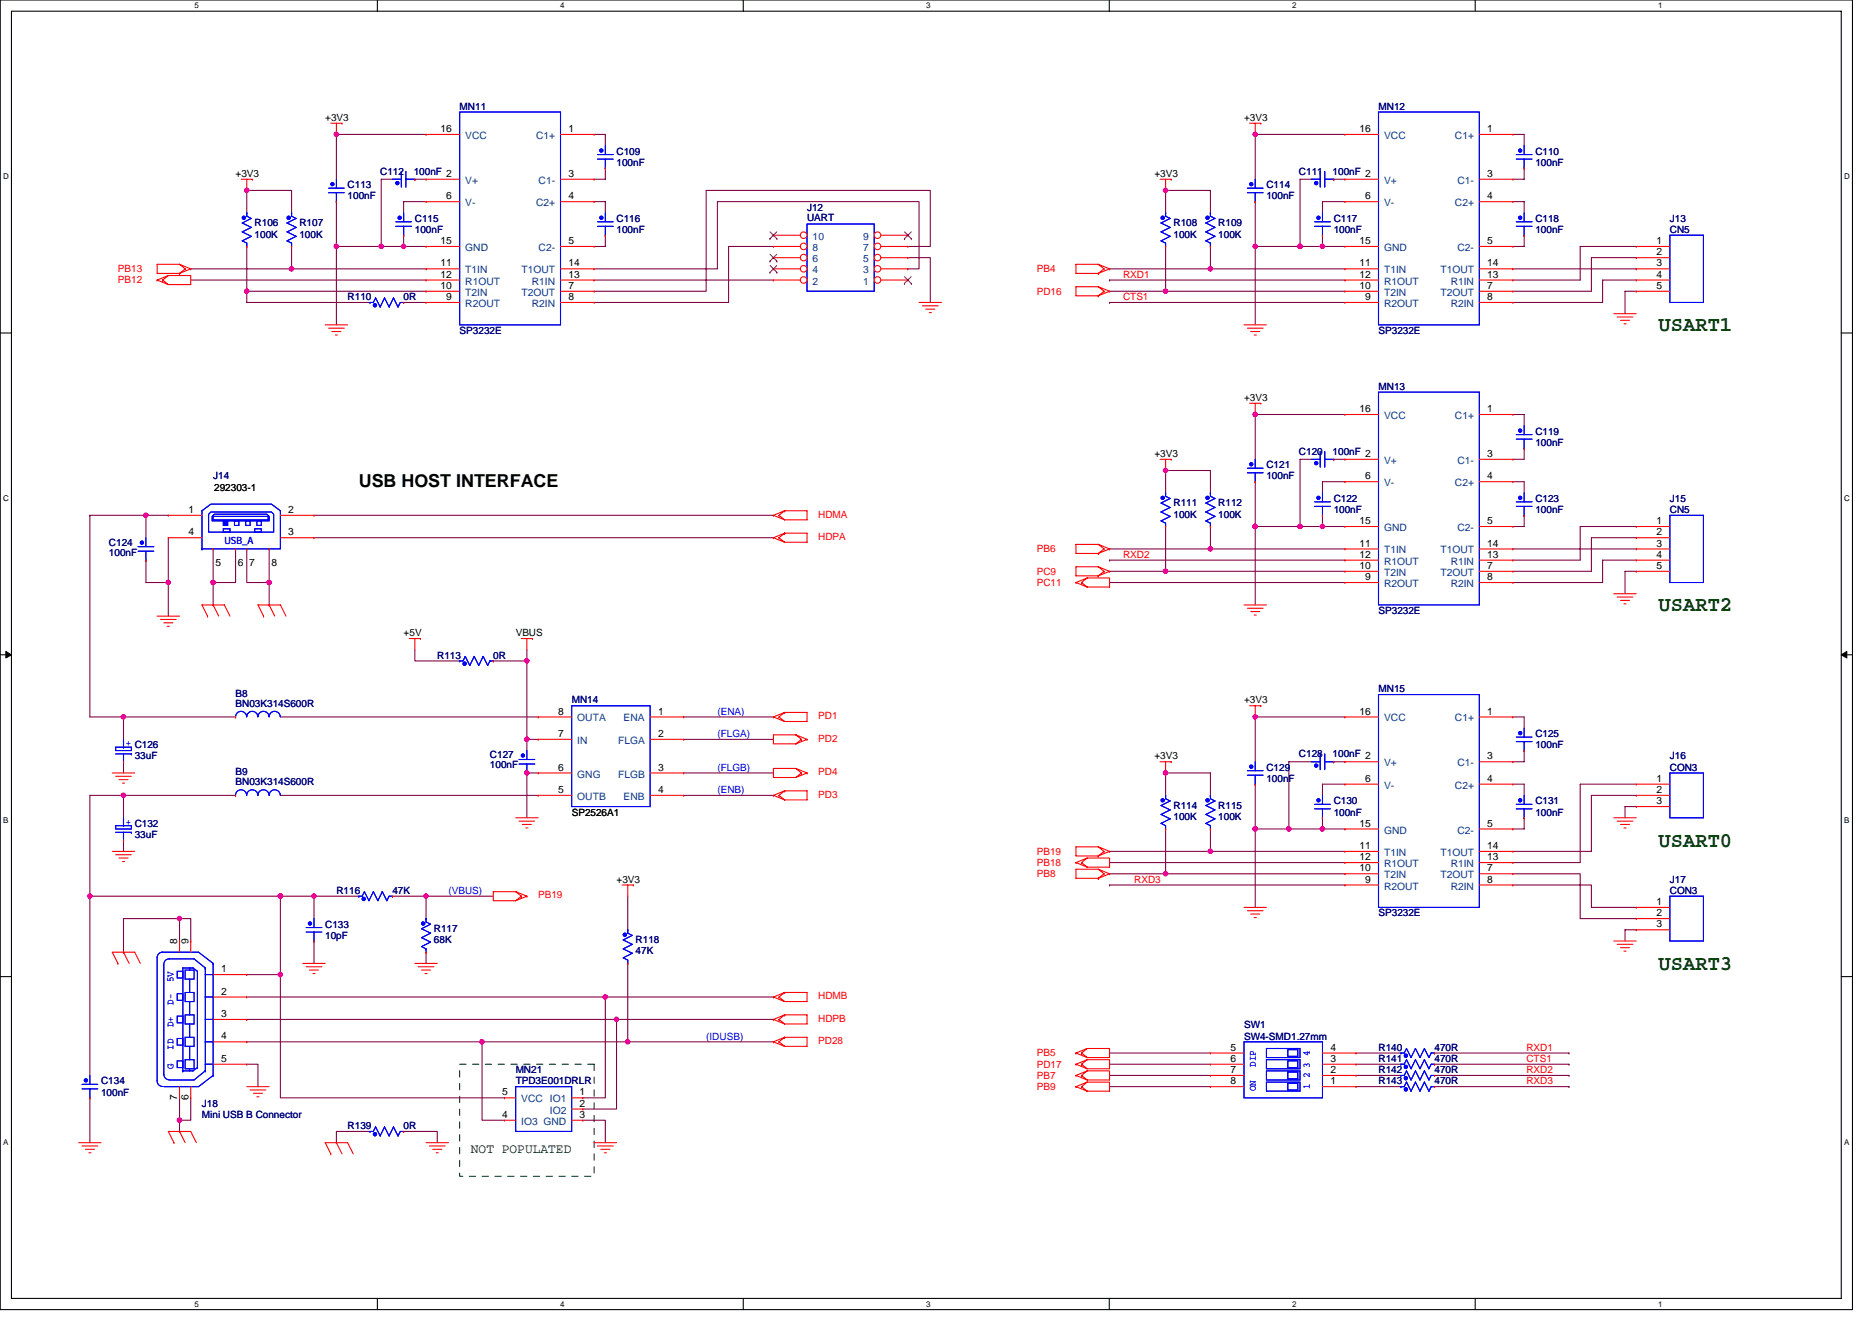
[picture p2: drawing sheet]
<svg xmlns="http://www.w3.org/2000/svg" width="297mm" height="210mm" viewBox="0 0 297 210" stroke-linecap="round" stroke-linejoin="round" font-family="sans-serif">
<defs><g id="words">
<g font-size="3.4" fill="#004000">
<text x="263.2" y="52.6">USART1</text>
<text x="263.2" y="97">USART2</text>
<text x="263.2" y="134.4">USART0</text>
<text x="263.2" y="153.9">USART3</text>
</g>
<text font-size="2.8" x="56.9" y="77.3">USB HOST INTERFACE</text>
<text font-size="2.1" fill="#004000" x="74.7" y="183">NOT POPULATED</text>
<g font-size="1.6" fill="#000080">
<text x="72.9" y="17.4">MN11</text>
<text x="218.7" y="17.4">MN12</text>
<text x="55.2" y="29.9">C113</text>
<text x="60.3" y="27.7">C112</text>
<text x="65.7" y="27.7">100nF 2</text>
<text x="97.8" y="24.5">C109</text>
<text x="97.8" y="26.3">100nF</text>
<text x="201" y="29.9">C114</text>
<text x="206.1" y="27.7">C111</text>
<text x="211.5" y="27.7">100nF 2</text>
<text x="243.6" y="24.5">C110</text>
<text x="243.6" y="26.3">100nF</text>
<text x="40.4" y="35.9">R106</text>
<text x="47.5" y="35.9">R107</text>
<text x="55.2" y="31.6">100nF</text>
<text x="65.8" y="35.2">C115</text>
<text x="97.8" y="35.2">C116</text>
<text x="128.1" y="33.4">J12</text>
<text x="128.1" y="35">UART</text>
<text x="186.2" y="35.9">R108</text>
<text x="193.3" y="35.9">R109</text>
<text x="201" y="31.6">100nF</text>
<text x="211.6" y="35.2">C117</text>
<text x="243.6" y="35.2">C118</text>
<text x="265" y="35.2">J13</text>
<text x="40.4" y="37.7">100K</text>
<text x="47.5" y="37.7">100K</text>
<text x="65.8" y="37">100nF</text>
<text x="97.8" y="37">100nF</text>
<text x="186.2" y="37.7">100K</text>
<text x="193.3" y="37.7">100K</text>
<text x="211.6" y="37">100nF</text>
<text x="243.6" y="37">100nF</text>
<text x="265" y="37">CN5</text>
<text x="55.2" y="47.6">R110</text>
<text x="64" y="47.6">0R</text>
<text x="72.9" y="53">SP3232E</text>
<text x="218.7" y="53">SP3232E</text>
<text x="218.7" y="61.9">MN13</text>
<text x="243.6" y="69">C119</text>
<text x="243.6" y="70.8">100nF</text>
<text x="33.8" y="76.1">J14</text>
<text x="201" y="74.3">C121</text>
<text x="201" y="76.1">100nF</text>
<text x="206.1" y="72.2">C120</text>
<text x="211.5" y="72.2">100nF 2</text>
<text x="186.2" y="80.4">R111</text>
<text x="186.2" y="82.1">100K</text>
<text x="193.3" y="80.4">R112</text>
<text x="193.3" y="82.1">100K</text>
<text x="211.6" y="79.7">C122</text>
<text x="211.6" y="81.4">100nF</text>
<text x="243.6" y="79.7">C123</text>
<text x="243.6" y="81.4">100nF</text>
<text x="265" y="79.7">J15</text>
<text x="265" y="81.4">CN5</text>
<text x="17.3" y="86.6">C124</text>
<text x="17.3" y="88.2">100nF</text>
<text x="218.7" y="97.4">SP3232E</text>
<text x="69.4" y="104.5">R113</text>
<text x="78.3" y="104.5">0R</text>
<text x="37.4" y="110.6">B8</text>
<text x="37.4" y="112.2">BN03K314S600R</text>
<text x="90.7" y="111.7">MN14</text>
<text x="218.7" y="109.9">MN15</text>
<text x="243.6" y="117">C125</text>
<text x="243.6" y="118.8">100nF</text>
<text x="21.4" y="120.5">33uF</text>
<text x="37.4" y="123">B9</text>
<text x="37.4" y="124.6">BN03K314S600R</text>
<text x="77.7" y="120.4">C127</text>
<text x="77.7" y="122">100nF</text>
<text x="201" y="122.3">C129</text>
<text x="201" y="124.1">100nF</text>
<text x="206.1" y="120.2">C128</text>
<text x="211.5" y="120.2">100nF 2</text>
<text x="265" y="120.5">J16</text>
<text x="265" y="122.3">CON3</text>
<text x="186.2" y="128.4">R114</text>
<text x="186.2" y="130.2">100K</text>
<text x="193.3" y="128.4">R115</text>
<text x="193.3" y="130.2">100K</text>
<text x="211.6" y="127.7">C130</text>
<text x="211.6" y="129.4">100nF</text>
<text x="243.6" y="127.7">C131</text>
<text x="243.6" y="129.4">100nF</text>
<text x="21.4" y="133">33uF</text>
<text x="53.4" y="141.9">R116</text>
<text x="62.3" y="141.9">47K</text>
<text x="265" y="140.1">J17</text>
<text x="265" y="141.9">CON3</text>
<text x="51.6" y="147.2">C133</text>
<text x="51.6" y="149">10pF</text>
<text x="68.9" y="147.9">R117</text>
<text x="68.9" y="149.7">68K</text>
<text x="100.9" y="149.7">R118</text>
<text x="218.7" y="145.4">SP3232E</text>
<text x="100.9" y="151.5">47K</text>
<text x="197.4" y="163.2">SW1</text>
<text x="197.4" y="165">SW4-SMD1.27mm</text>
<text x="218.7" y="166.8">R140</text>
<text x="227.6" y="166.8">470R</text>
<text x="16" y="172.1">C134</text>
<text x="16" y="173.9">100nF</text>
<text x="81.8" y="170.3">MN21</text>
<text x="81.8" y="172.1">TPD3E001DRLR</text>
<text x="218.7" y="168.6">R141</text>
<text x="218.7" y="172.1">R143</text>
<text x="218.7" y="170.3">R142</text>
<text x="227.6" y="168.6">470R</text>
<text x="227.6" y="172.1">470R</text>
<text x="227.6" y="170.3">470R</text>
<text x="32" y="177.4">Mini USB B Connector</text>
<text x="32" y="175.7">J18</text>
<text x="55.2" y="179.2">R139</text>
<text x="64" y="179.2">0R</text>
</g>
<g font-size="1.6">
<text x="51.6" y="19.2">+3V3</text>
<text x="69.9" y="21">16</text>
<text x="90.2" y="21">1</text>
<text x="197.4" y="19.2">+3V3</text>
<text x="215.7" y="21">16</text>
<text x="236" y="21">1</text>
<text x="37.4" y="28.1">+3V3</text>
<text x="90.2" y="28.1">3</text>
<text x="183.2" y="28.1">+3V3</text>
<text x="236" y="28.1">3</text>
<text x="70.8" y="31.6">6</text>
<text x="90.2" y="31.6">4</text>
<text x="216.6" y="31.6">6</text>
<text x="236" y="31.6">4</text>
<text x="69.9" y="38.7">15</text>
<text x="90.2" y="38.7">5</text>
<text x="215.7" y="38.7">15</text>
<text x="236" y="38.7">5</text>
<text x="262.8" y="38.7">1</text>
<text x="262.8" y="40.5">2</text>
<text x="69.9" y="42.3">11</text>
<text x="69.9" y="45.8">10</text>
<text x="69.9" y="44.1">12</text>
<text x="70.8" y="47.6">9</text>
<text x="90.2" y="44.1">13</text>
<text x="90.2" y="47.6">8</text>
<text x="90.2" y="42.3">14</text>
<text x="90.2" y="45.8">7</text>
<text x="215.7" y="42.3">11</text>
<text x="215.7" y="45.8">10</text>
<text x="215.7" y="44.1">12</text>
<text x="216.6" y="47.6">9</text>
<text x="236" y="42.3">14</text>
<text x="236" y="45.8">7</text>
<text x="236" y="44.1">13</text>
<text x="236" y="47.6">8</text>
<text x="262.8" y="42.3">3</text>
<text x="262.8" y="44.1">4</text>
<text x="262.8" y="45.8">5</text>
<text x="197.4" y="63.6">+3V3</text>
<text x="215.7" y="65.4">16</text>
<text x="236" y="65.4">1</text>
<text x="34" y="77.9">292303-1</text>
<text x="183.2" y="72.5">+3V3</text>
<text x="216.6" y="76.1">6</text>
<text x="236" y="72.5">3</text>
<text x="236" y="76.1">4</text>
<text x="29.9" y="81.4">1</text>
<text x="45.7" y="81.4">2</text>
<text x="215.7" y="83.2">15</text>
<text x="236" y="83.2">5</text>
<text x="262.8" y="83.2">1</text>
<text x="29.9" y="85">4</text>
<text x="34.2" y="89.8">5</text>
<text x="37.8" y="89.8">6</text>
<text x="39.5" y="89.8">7</text>
<text x="43.1" y="89.8">8</text>
<text x="45.7" y="85">3</text>
<text x="215.7" y="86.7">11</text>
<text x="215.7" y="88.5">12</text>
<text x="236" y="86.7">14</text>
<text x="236" y="88.5">13</text>
<text x="262.8" y="85">2</text>
<text x="262.8" y="86.7">3</text>
<text x="262.8" y="88.5">4</text>
<text x="215.7" y="90.3">10</text>
<text x="216.6" y="92.1">9</text>
<text x="236" y="90.3">7</text>
<text x="236" y="92.1">8</text>
<text x="262.8" y="90.3">5</text>
<text x="64" y="101">+5V</text>
<text x="81.8" y="101">VBUS</text>
<text x="88.6" y="113.4">8</text>
<text x="104.4" y="113.4">1</text>
<text x="197.4" y="111.7">+3V3</text>
<text x="215.7" y="113.4">16</text>
<text x="236" y="113.4">1</text>
<text x="88.6" y="117">7</text>
<text x="104.4" y="117">2</text>
<text x="88.6" y="122.3">6</text>
<text x="88.6" y="125.9">5</text>
<text x="104.4" y="125.9">4</text>
<text x="104.4" y="122.3">3</text>
<text x="183.2" y="120.5">+3V3</text>
<text x="216.6" y="124.1">6</text>
<text x="236" y="120.5">3</text>
<text x="236" y="124.1">4</text>
<text x="262.8" y="124.1">1</text>
<text x="262.8" y="125.9">2</text>
<text x="90.7" y="129.4">SP2526A1</text>
<text x="215.7" y="131.2">15</text>
<text x="236" y="131.2">5</text>
<text x="262.8" y="127.6">3</text>
<text x="215.7" y="134.7">11</text>
<text x="215.7" y="136.5">12</text>
<text x="236" y="134.7">14</text>
<text x="236" y="136.5">13</text>
<text x="97.8" y="140.1">+3V3</text>
<text x="215.7" y="138.3">10</text>
<text x="216.6" y="140.1">9</text>
<text x="236" y="138.3">7</text>
<text x="236" y="140.1">8</text>
<text x="262.8" y="143.6">1</text>
<text x="28.1" y="149.9" transform="rotate(-90 28.1 149.9)">8</text>
<text x="29.9" y="149.9" transform="rotate(-90 29.9 149.9)">9</text>
<text x="262.8" y="145.4">2</text>
<text x="262.8" y="147.2">3</text>
<text x="35.1" y="154.3">1</text>
<text x="35.1" y="157.9">2</text>
<text x="35.1" y="161.4">3</text>
<text x="35.1" y="165">4</text>
<text x="195.3" y="166.8">5</text>
<text x="211.1" y="166.8">4</text>
<text x="35.1" y="168.5">5</text>
<text x="79.7" y="173.9">5</text>
<text x="92" y="173.9">1</text>
<text x="195.3" y="168.5">6</text>
<text x="195.3" y="170.3">7</text>
<text x="195.3" y="172.1">8</text>
<text x="211.1" y="172.1">1</text>
<text x="211.1" y="170.3">2</text>
<text x="211.1" y="168.5">3</text>
<text x="28.1" y="174.6" transform="rotate(-90 28.1 174.6)">7</text>
<text x="29.9" y="174.6" transform="rotate(-90 29.9 174.6)">6</text>
<text x="79.7" y="177.4">4</text>
<text x="92" y="177.4">3</text>
<text x="92" y="175.6">2</text>
</g>
<g font-size="1.6" fill="#004080">
<text x="73.8" y="22.1">VCC</text>
<text x="85.1" y="22.1">C1+</text>
<text x="219.6" y="22.1">VCC</text>
<text x="230.9" y="22.1">C1+</text>
<text x="73.8" y="29.2">V+</text>
<text x="85.5" y="29.2">C1-</text>
<text x="219.6" y="29.2">V+</text>
<text x="231.3" y="29.2">C1-</text>
<text x="73.8" y="32.7">V-</text>
<text x="85.1" y="32.7">C2+</text>
<text x="219.6" y="32.7">V-</text>
<text x="230.9" y="32.7">C2+</text>
<text x="73.8" y="39.8">GND</text>
<text x="85.5" y="39.8">C2-</text>
<text x="128.9" y="41.6">6</text>
<text x="128.9" y="39.8">8</text>
<text x="128.9" y="38.1">10</text>
<text x="136.9" y="41.6">5</text>
<text x="136.9" y="39.8">7</text>
<text x="136.9" y="38.1">9</text>
<text x="219.6" y="39.8">GND</text>
<text x="231.3" y="39.8">C2-</text>
<text x="73.8" y="43.4">T1IN</text>
<text x="73.8" y="46.9">T2IN</text>
<text x="73.8" y="45.2">R1OUT</text>
<text x="82.8" y="43.4">T1OUT</text>
<text x="82.8" y="46.9">T2OUT</text>
<text x="84.4" y="45.2">R1IN</text>
<text x="128.9" y="45.2">2</text>
<text x="128.9" y="43.4">4</text>
<text x="136.9" y="45.2">1</text>
<text x="136.9" y="43.4">3</text>
<text x="219.6" y="43.4">T1IN</text>
<text x="219.6" y="46.9">T2IN</text>
<text x="219.6" y="45.2">R1OUT</text>
<text x="228.6" y="43.4">T1OUT</text>
<text x="228.6" y="46.9">T2OUT</text>
<text x="230.2" y="45.2">R1IN</text>
<text x="73.8" y="48.7">R2OUT</text>
<text x="84.4" y="48.7">R2IN</text>
<text x="219.6" y="48.7">R2OUT</text>
<text x="230.2" y="48.7">R2IN</text>
<text x="219.6" y="66.5">VCC</text>
<text x="230.9" y="66.5">C1+</text>
<text x="219.6" y="73.6">V+</text>
<text x="219.6" y="77.2">V-</text>
<text x="230.9" y="77.2">C2+</text>
<text x="231.3" y="73.6">C1-</text>
<text x="219.6" y="87.8">T1IN</text>
<text x="219.6" y="89.6">R1OUT</text>
<text x="219.6" y="84.3">GND</text>
<text x="228.6" y="87.8">T1OUT</text>
<text x="230.2" y="89.6">R1IN</text>
<text x="231.3" y="84.3">C2-</text>
<text x="219.6" y="91.4">T2IN</text>
<text x="219.6" y="93.2">R2OUT</text>
<text x="228.6" y="91.4">T2OUT</text>
<text x="230.2" y="93.2">R2IN</text>
<text x="91.6" y="114.5">OUTA</text>
<text x="91.6" y="118.1">IN</text>
<text x="98.1" y="118.1">FLGA</text>
<text x="99" y="114.5">ENA</text>
<text x="219.6" y="114.5">VCC</text>
<text x="230.9" y="114.5">C1+</text>
<text x="91.6" y="123.4">GNG</text>
<text x="98.1" y="123.4">FLGB</text>
<text x="219.6" y="121.6">V+</text>
<text x="219.6" y="125.2">V-</text>
<text x="230.9" y="125.2">C2+</text>
<text x="231.3" y="121.6">C1-</text>
<text x="91.6" y="127">OUTB</text>
<text x="99" y="127">ENB</text>
<text x="219.6" y="135.8">T1IN</text>
<text x="219.6" y="137.6">R1OUT</text>
<text x="219.6" y="132.3">GND</text>
<text x="228.6" y="135.8">T1OUT</text>
<text x="230.2" y="137.6">R1IN</text>
<text x="231.3" y="132.3">C2-</text>
<text x="219.6" y="139.4">T2IN</text>
<text x="219.6" y="141.2">R2OUT</text>
<text x="228.6" y="139.4">T2OUT</text>
<text x="230.2" y="141.2">R2IN</text>
<text x="82.7" y="178.5">IO3 GND</text>
<text x="82.7" y="175">VCC IO1</text>
<text x="87.2" y="176.7">IO2</text>
</g>
<g font-size="1.6" fill="#f00">
<text x="18.7" y="43.2">PB13</text>
<text x="18.7" y="45">PB12</text>
<text x="164.5" y="43.2">PB4</text>
<text x="164.5" y="46.8">PD16</text>
<text x="178.2" y="47.6">CTS1</text>
<text x="178.2" y="44.1">RXD1</text>
<text x="129.8" y="82.1">HDMA</text>
<text x="129.8" y="85.7">HDPA</text>
<text x="164.5" y="87.7">PB6</text>
<text x="178.2" y="88.5">RXD2</text>
<text x="164.5" y="91.2">PC9</text>
<text x="164.5" y="93">PC11</text>
<text x="129.8" y="114.2">PD1</text>
<text x="129.8" y="117.7">PD2</text>
<text x="129.8" y="123">PD4</text>
<text x="129.8" y="126.6">PD3</text>
<text x="164.5" y="137.4">PB18</text>
<text x="164.5" y="135.7">PB19</text>
<text x="85.4" y="142.6">PB19</text>
<text x="164.5" y="139.2">PB8</text>
<text x="180" y="140.1">RXD3</text>
<text x="129.8" y="158.6">HDMB</text>
<text x="129.8" y="162.2">HDPB</text>
<text x="129.8" y="165.7">PD28</text>
<text x="164.5" y="167.7">PB5</text>
<text x="242.2" y="166.8">RXD1</text>
<text x="164.5" y="169.4">PD17</text>
<text x="164.5" y="171.2">PB7</text>
<text x="164.5" y="173">PB9</text>
<text x="242.2" y="172.1">RXD3</text>
<text x="242.2" y="168.6">CTS1</text>
<text x="242.2" y="170.3">RXD2</text>
</g>
<g font-size="1.6" fill="#00f">
<text x="35.6" y="86.4">USB_A</text>
<text x="113.8" y="113.4">(ENA)</text>
<text x="20" y="118.4">+ C126</text>
<text x="113.8" y="117">(FLGA)</text>
<text x="113.8" y="125.9">(ENB)</text>
<text x="113.8" y="122.3">(FLGB)</text>
<text x="20" y="130.9">+ C132</text>
<text x="71.2" y="141.9">(VBUS)</text>
<text x="27.5" y="155.9" transform="rotate(-90 27.5 155.9)">5V</text>
<text x="27.5" y="159.5" transform="rotate(-90 27.5 159.5)">D-</text>
<text x="27.5" y="166.6" transform="rotate(-90 27.5 166.6)">ID</text>
<text x="27.5" y="163" transform="rotate(-90 27.5 163)">D+</text>
<text x="112.1" y="165">(IDUSB)</text>
<text x="27.5" y="169.6" transform="rotate(-90 27.5 169.6)">G</text>
<text x="199.3" y="173.2" transform="rotate(-90 199.3 173.2)">ON</text>
<text x="199.3" y="169.3" transform="rotate(-90 199.3 169.3)">DIP</text>
<text x="207.8" y="172.8" transform="rotate(-90 207.8 172.8)">1 2 3 4</text>
</g>
<g font-size="1.3">
<text x="30.8" y="1.3">5</text>
<text x="88.9" y="1.3">4</text>
<text x="147" y="1.3">3</text>
<text x="205" y="1.3">2</text>
<text x="263.1" y="1.3">1</text>
<text x=".5" y="28.4">D</text>
<text x="292.6" y="28.4">D</text>
<text x=".5" y="79.5">C</text>
<text x="292.6" y="79.5">C</text>
<text x=".5" y="130.6">B</text>
<text x="292.6" y="130.6">B</text>
<text x=".5" y="181.7">A</text>
<text x="292.6" y="181.7">A</text>
<text x="30.8" y="207.4">5</text>
<text x="88.9" y="207.4">4</text>
<text x="147" y="207.4">3</text>
<text x="205" y="207.4">2</text>
<text x="263.1" y="207.4">1</text>
</g>
</g></defs>
<path d="M0 0h293.9v207.9h-293.9zM1.8 1.8h290.4v204.3h-290.4z" fill="none" stroke="#000" stroke-width=".17"/>
<g fill="#fff">
<path d="M30.8 .2h.7v1.4h-.7z"/>
<path d="M30.8 206.3h.7v1.4h-.7z"/>
</g>
<path d="M59.9 0v1.8M59.9 206.1v1.8" fill="none" stroke="#000" stroke-width=".17"/>
<g fill="#fff">
<path d="M88.9 .2h.7v1.4h-.7z"/>
<path d="M88.9 206.3h.7v1.4h-.7z"/>
</g>
<path d="M117.9 0v1.8M117.9 206.1v1.8" fill="none" stroke="#000" stroke-width=".17"/>
<g fill="#fff">
<path d="M147 .2h.7v1.4h-.7z"/>
<path d="M147 206.3h.7v1.4h-.7z"/>
</g>
<path d="M176 0v1.8M176 206.1v1.8" fill="none" stroke="#000" stroke-width=".17"/>
<g fill="#fff">
<path d="M205 .2h.7v1.4h-.7z"/>
<path d="M205 206.3h.7v1.4h-.7z"/>
</g>
<path d="M234.1 0v1.8M234.1 206.1v1.8" fill="none" stroke="#000" stroke-width=".17"/>
<g fill="#fff">
<path d="M263.1 .2h.7v1.4h-.7z"/>
<path d="M263.1 206.3h.7v1.4h-.7z"/>
<path d="M.5 27.3h.9v1.4h-.9z"/>
<path d="M292.6 27.3h.9v1.4h-.9z"/>
<path d="M.5 78.4h.9v1.4h-.9z"/>
<path d="M292.6 78.4h.9v1.4h-.9z"/>
</g>
<path d="M0 52.9h1.8M292.2 52.9h1.7" fill="none" stroke="#000" stroke-width=".17"/>
<g fill="#fff">
<path d="M.5 129.5h.8v1.4h-.8z"/>
<path d="M292.6 129.5h.9v1.4h-.9z"/>
</g>
<path d="M0 103.9h1.8M292.2 103.9h1.7" fill="none" stroke="#000" stroke-width=".17"/>
<path d="M.9 103.4l.9 .5-.9 .5zM292.2 103.9l.8-.5v1z" fill="#000" stroke="#000" stroke-width=".16"/>
<g fill="#fff">
<path d="M.5 180.5h.8v1.4h-.8z"/>
<path d="M292.6 180.5h.9v1.4h-.9z"/>
</g>
<path d="M0 155h1.8M292.2 155h1.7" fill="none" stroke="#000" stroke-width=".17"/>
<path d="M72.9 168.9h21.4v17.8h-21.4z" fill="none" stroke="#004000" stroke-width=".16" stroke-dasharray="1 1 1 1 1 1 1 1"/>
<g fill="none" stroke="#800040" stroke-width=".17">
<path d="M39.2 30.2h7.1v3.6M39.2 30.2h.1M39.2 30.2v3.6M39.2 39.1v7.1M46.3 39.1v3.6h-16M53.4 21.3h.1M53.4 32v7.1M53.4 21.3v7.1M53.4 39.1h.1M53.4 39.1v12.5M53.4 21.3h14.2M53.4 39.1h14.2"/>
<path d="M60.5 39.1h.1M62.3 28.4h-1.8v10.7M64 37.3v1.8M64 39.1h.1M65.8 28.4h1.8M67.6 32h-3.6v1.8M94.3 21.3h1.8v1.8M94.3 32h1.8v1.8M96.1 26.7v1.7h-1.8M96.1 37.3v1.8h-1.8M122.7 39.1h-7.1v8.9h-21.3M144.1 39.1h3.5v-8.9h-35.5v16h-17.8"/>
<path d="M185 39.1v7.1h-8.9M192.1 30.2v3.6M192.1 30.2h.1M192.1 30.2h-7.1v3.6M192.1 39.1v3.6M199.2 21.3h.1M199.2 39.1h.1M199.2 21.3v7.1M199.2 32v7.1M199.2 21.3h14.2M199.2 39.1h14.2M199.2 39.1v12.5"/>
<path d="M206.3 39.1h.1M208.1 28.4h-1.8v10.7M209.8 37.3v1.8M209.8 39.1h.1M211.6 28.4h1.8M213.4 32h-3.6v1.8M240.1 21.3h1.7v1.8M240.1 32h1.7v1.8M241.8 26.7v1.7h-1.7M241.8 37.3v1.8h-1.7M259.6 39.1h-8.9v5.3h-10.6M30.3 44.4h37.3"/>
<path d="M39.2 46.2h.1M46.3 42.7h.1M46.3 42.7h21.3M64 48h3.6M67.6 46.2h-28.4v1.8h19.5M94.3 42.7h19.5v-10.7h32v10.7h-1.7M94.3 44.4h28.4M144.1 40.9h3.5v7.1M176.1 42.7h16M176.1 48h.1M176.1 44.4h.1M176.1 48h37.3"/>
<path d="M176.1 44.4h37.3M185 46.2h.1M185 46.2h28.4M192.1 42.7h.1M192.1 42.7h21.3M240.1 42.7h19.5M259.6 40.9h-7.1v5.3h-12.4M259.6 44.4h-5.3v3.6h-14.2M259.6 46.2h-1.8v3.6M185 74.7v3.5M185 74.7h.1M185 74.7h7.1v3.5"/>
<path d="M199.2 76.5v7.1M199.2 65.8v7.1M199.2 65.8h.1M199.2 65.8h14.2M208.1 72.9h-1.8v10.7M211.6 72.9h1.8M213.4 76.5h-3.6v1.7M240.1 76.5h1.7v1.7M240.1 65.8h1.7v1.8M241.8 71.1v1.8h-1.7M14.3 81.8v32h5.3v3.5M14.3 81.8h.1"/>
<path d="M14.3 81.8h8.9M23.2 88.9v3.6h3.5M23.2 81.8v3.5M23.2 81.8h3.5M26.7 85.3v7.2M26.7 92.5h.1M26.7 92.5v5.3M33.8 92.5h.1M33.8 87.1v5.4h3.6v-5.4M33.8 92.5v3.5M39.2 87.1v5.4h3.5v-5.4M42.7 92.5h.1"/>
<path d="M42.7 92.5v3.5M49.8 81.8h72.9M49.8 85.3h72.9M176.1 88.9h.1M176.1 87.1h16M176.1 92.5h37.3M176.1 88.9h37.3M185 90.7h.1M185 83.6v7.1h-8.9M185 90.7h28.4M192.1 83.6v3.5M192.1 87.1h.1"/>
<path d="M192.1 87.1h21.3M199.2 83.6h.1M199.2 83.6v12.4M199.2 83.6h14.2M206.3 83.6h.1M209.8 81.8v1.8M209.8 83.6h.1M240.1 87.1h19.5M241.8 81.8v1.8h-1.7M259.6 90.7h-1.8v3.5M259.6 83.6h-8.9v5.3h-10.6M259.6 85.3h-7.1v5.4h-12.4"/>
<path d="M259.6 88.9h-5.3v3.6h-14.2M19.6 113.8h.1M19.6 113.8h17.8M44.5 113.8h40.9M65.8 103.1v1.8h7.1M83.6 117.3h.1M83.6 104.9v12.4h1.8M83.6 104.9h.1M83.6 103.1v1.8h-5.3M83.6 117.3v1.8M108.5 113.8h14.2M108.5 117.3h14.2"/>
<path d="M199.2 113.8v7.1M199.2 113.8h.1M199.2 113.8h14.2M240.1 113.8h1.7v1.8M241.8 119.1v1.8h-1.7M19.6 120.9v1.8M19.6 133.3v1.8M19.6 129.8v-3.6h-5.3v16M19.6 126.2h.1M19.6 126.2h17.8M44.5 126.2h40.9M83.6 122.7h1.8"/>
<path d="M83.6 122.7h.1M83.6 122.7v7.1M108.5 122.7h14.2M108.5 126.2h14.2M176.1 136.9h37.3M176.1 135.1h16M185 138.7h.1M185 122.7h7.1v3.5M185 122.7h.1M185 122.7v3.5M185 131.6v7.1h-8.9M185 138.7h28.4"/>
<path d="M192.1 131.6v3.5M192.1 135.1h.1M192.1 135.1h21.3M199.2 124.5v7.1M199.2 131.6h.1M199.2 131.6v12.4M199.2 131.6h14.2M204.5 131.6h.1M208.1 120.9h-3.6v10.7M209.8 129.8v1.8M209.8 131.6h.1M211.6 120.9h1.8"/>
<path d="M213.4 124.5h-3.6v1.7M240.1 124.5h1.7v1.7M240.1 138.7h10.6v7.1h8.9M241.8 129.8v1.8h-1.7M259.6 124.5h-8.9v12.4h-10.6M259.6 126.2h-7.1v8.9h-12.4M259.6 128h-1.8v1.8M14.3 142.2h30.2M14.3 142.2h.1M14.3 142.2v28.5M28.5 145.8h1.8v3.6M28.5 145.8h.1"/>
<path d="M28.5 149.4v-3.6h-8.9v5.3M39.2 154.7h5.3M39.2 158.2h56.9v16h-3.6M44.5 142.2h.1M44.5 154.7v19.5h35.5M44.5 154.7h.1M44.5 142.2v12.5M44.5 142.2h12.4M49.8 142.2h.1M49.8 149.4v3.5M49.8 142.2v3.6M62.3 142.2h5.3"/>
<path d="M67.6 142.2h.1M67.6 151.1v1.8M67.6 142.2v3.6M67.6 142.2h10.7M96.1 158.2h.1M96.1 158.2h26.6M99.6 152.9v12.5M99.6 142.2v5.4M176.1 140.5h.1M176.1 140.5h37.3M240.1 140.5h12.4v3.5h7.1M259.6 147.6h-1.8v1.8"/>
<path d="M14.3 174.2v7.2M28.5 174.2v3.6M28.5 177.8h.1M28.5 177.8v1.8M30.3 174.2v3.6h-1.8M39.2 168.9h1.7v3.6M39.2 165.4h37.3v12.4h3.5M39.2 161.8h58.6v14.2h-5.3M39.2 161.8h.1M58.7 179.6h-5.3v1.8M64 179.6h5.4v1.8M76.5 165.4h.1"/>
<path d="M76.5 165.4h46.2M92.5 177.8h3.6v3.6M97.8 161.8h.1M97.8 161.8h24.9M99.6 165.4h.1M176.1 168.9h16M176.1 167.1h16M176.1 172.5h16M176.1 170.7h16M215.2 167.1h7.1M215.2 168.9h7.1M215.2 170.7h7.1"/>
<path d="M215.2 172.5h7.1M227.6 172.5h21.4M227.6 167.1h21.4M227.6 168.9h21.4M227.6 170.7h21.4M249 172.5h.1M249 167.1h.1M249 168.9h.1M249 170.7h.1"/>
</g>
<g fill="#f0f" stroke="#f0f" stroke-width=".17">
<circle cx="44.5" cy="142.2" r=".35"/>
<circle cx="14.3" cy="142.2" r=".35"/>
<circle cx="83.6" cy="122.7" r=".35"/>
<circle cx="42.7" cy="92.4" r=".35"/>
<circle cx="33.8" cy="92.4" r=".35"/>
<circle cx="26.7" cy="92.4" r=".35"/>
<circle cx="49.8" cy="142.2" r=".35"/>
<circle cx="67.6" cy="142.2" r=".35"/>
<circle cx="19.6" cy="113.8" r=".35"/>
<circle cx="19.6" cy="126.2" r=".35"/>
<circle cx="99.6" cy="165.3" r=".35"/>
<circle cx="97.8" cy="161.8" r=".35"/>
<circle cx="23.1" cy="81.8" r=".35"/>
<circle cx="96" cy="158.2" r=".35"/>
<circle cx="53.4" cy="21.3" r=".35"/>
<circle cx="60.5" cy="39.1" r=".35"/>
<circle cx="64" cy="39.1" r=".35"/>
<circle cx="46.3" cy="42.7" r=".35"/>
<circle cx="53.4" cy="39.1" r=".35"/>
<circle cx="39.1" cy="30.2" r=".35"/>
<circle cx="39.1" cy="46.2" r=".35"/>
<circle cx="184.9" cy="30.2" r=".35"/>
<circle cx="199.2" cy="21.3" r=".35"/>
<circle cx="206.3" cy="39.1" r=".35"/>
<circle cx="199.2" cy="39.1" r=".35"/>
<circle cx="209.8" cy="39.1" r=".35"/>
<circle cx="192.1" cy="42.7" r=".35"/>
<circle cx="184.9" cy="46.2" r=".35"/>
<circle cx="83.6" cy="117.3" r=".35"/>
<circle cx="83.6" cy="104.9" r=".35"/>
<circle cx="184.9" cy="90.7" r=".35"/>
<circle cx="184.9" cy="74.7" r=".35"/>
<circle cx="199.2" cy="83.6" r=".35"/>
<circle cx="206.3" cy="83.6" r=".35"/>
<circle cx="199.2" cy="65.8" r=".35"/>
<circle cx="209.8" cy="83.6" r=".35"/>
<circle cx="192.1" cy="87.1" r=".35"/>
<circle cx="184.9" cy="138.7" r=".35"/>
<circle cx="184.9" cy="122.7" r=".35"/>
<circle cx="199.2" cy="113.8" r=".35"/>
<circle cx="204.5" cy="131.6" r=".35"/>
<circle cx="199.2" cy="131.6" r=".35"/>
<circle cx="209.8" cy="131.6" r=".35"/>
<circle cx="192.1" cy="135.1" r=".35"/>
<circle cx="28.5" cy="177.8" r=".35"/>
<circle cx="28.5" cy="145.8" r=".35"/>
<circle cx="76.5" cy="165.3" r=".35"/>
<circle cx="44.5" cy="154.7" r=".35"/>
</g>
<g fill="none" stroke="#f00" stroke-width=".17">
<path d="M52.5 19.6h1.8M53.4 19.6v1.7M54.3 19.6h.1M198.3 19.6h1.8M199.2 19.6v1.7M200.1 19.6h.1M38.3 28.4h1.7M39.2 28.4v1.8M40 28.4h.1M62.3 28.4h.1M65.8 28.4h.1M67.6 28.4h.1"/>
<path d="M67.6 32h.1M67.6 21.3h.1M67.6 39.1h.1M67.6 28.4h5.3M67.6 21.3h5.3M67.6 32h5.3M67.6 39.1h5.3M88.9 28.4h5.4M88.9 21.3h5.4M88.9 32h5.4M88.9 39.1h5.4M94.3 21.3h.1"/>
<path d="M94.3 28.4h.1M94.3 32h.1M94.3 39.1h.1M184.1 28.4h1.7M185 28.4v1.8M185 33.8h.1M185 39.1h.1M185.8 28.4h.1M208.1 28.4h.1M211.6 28.4h.1M213.4 28.4h.1M213.4 32h.1"/>
<path d="M213.4 21.3h.1M213.4 39.1h.1M213.4 28.4h5.3M213.4 21.3h5.3M213.4 32h5.3M213.4 39.1h5.3M234.7 28.4h5.4M234.7 21.3h5.4M234.7 32h5.4M234.7 39.1h5.4M240.1 21.3h.1M240.1 28.4h.1"/>
<path d="M240.1 32h.1M240.1 39.1h.1M259.6 39.1h.1M259.6 39.1h5.4M24.9 44.4h.1M24.9 44.4l1.8 .8M25.8 44.4h.1M25.8 44.4l.9 .8M26.7 43.7h3.6v1.5h-3.6M26.7 43.7l-1.8 .7M26.7 43.7l-.9 .7M28.5 42h-3.6v1.4h3.6"/>
<path d="M28.5 43.4h.1M28.5 42l1.8 .7M28.5 42l.9 .7M29.4 42.7h.1M29.4 42.7l-.9 .7M30.3 42.7h.1M30.3 42.7l-1.8 .7M51.6 51.6h3.6M52.1 52.1h2.5M52.7 52.6h1.4M53.2 53.2h.3M58.7 48h.1"/>
<path d="M64 48h.1M67.6 42.7h.1M67.6 46.2h.1M67.6 44.4h.1M67.6 48h.1M67.6 42.7h5.3M67.6 46.2h5.3M67.6 44.4h5.3M67.6 48h5.3M88.9 42.7h5.4M88.9 46.2h5.4M88.9 44.4h5.4"/>
<path d="M88.9 48h5.4M94.3 42.7h.1M94.3 46.2h.1M94.3 44.4h.1M94.3 48h.1M145.8 48h3.6M146.4 48.5h2.5M146.9 49.1h1.4M147.4 49.6h.4M174.3 42h-3.6v1.4h3.6M174.3 43.4h.1M174.3 45.5h-3.6v1.4h3.6"/>
<path d="M174.3 46.9h.1M174.3 42l1.8 .7M174.3 42l.9 .7M174.3 45.5l1.8 .7M174.3 45.5l.9 .7M175.2 42.7h.1M175.2 46.2h.1M175.2 42.7l-.9 .7M175.2 46.2l-.9 .7M176.1 42.7h.1M176.1 46.2h.1M176.1 42.7l-1.8 .7"/>
<path d="M176.1 46.2l-1.8 .7M197.4 51.6h3.6M197.9 52.1h2.5M198.5 52.6h1.4M199 53.2h.3M213.4 42.7h.1M213.4 46.2h.1M213.4 44.4h.1M213.4 48h.1M213.4 42.7h5.3M213.4 46.2h5.3M213.4 44.4h5.3"/>
<path d="M213.4 48h5.3M234.7 42.7h5.4M234.7 46.2h5.4M234.7 44.4h5.4M234.7 48h5.4M240.1 42.7h.1M240.1 46.2h.1M240.1 44.4h.1M240.1 48h.1M256.1 49.8h3.5M256.6 50.3h2.5M257.1 50.8h1.5"/>
<path d="M257.7 51.4h.3M259.6 40.9h.1M259.6 42.7h.1M259.6 44.4h.1M259.6 46.2h.1M259.6 42.7h5.4M259.6 46.2h5.4M259.6 44.4h5.4M259.6 40.9h5.4M184.1 72.9h1.7M185 72.9v1.8M185.8 72.9h.1"/>
<path d="M198.3 64h1.8M199.2 64v1.8M199.2 72.9h.1M199.2 76.5h.1M200.1 64h.1M208.1 72.9h.1M211.6 72.9h.1M24.9 97.8h3.6M25.5 98.3h2.5M26 98.8h1.4M26.5 99.4h.4M32.9 97.8l-.9-1.8h3.6l.9 1.8"/>
<path d="M32.9 97.8h.1M33.8 96h.1M33.8 96l.9 1.8M41.8 97.8l-.9-1.8h3.6l.9 1.8M41.8 97.8h.1M42.7 96h.1M42.7 96l.9 1.8M122.7 81.8h.1M122.7 85.3h.1M122.7 81.8l1.8 .7M122.7 85.3l1.8 .8M123.6 81.8h.1"/>
<path d="M123.6 85.3h.1M123.6 81.8l.9 .7M123.6 85.3l.9 .8M124.5 81.1h3.6v1.4h-3.6M124.5 81.1h.1M124.5 84.6h3.6v1.5h-3.6M124.5 84.6h.1M124.5 81.1l-1.8 .7M124.5 81.1l-.9 .7M124.5 84.6l-1.8 .7M124.5 84.6l-.9 .7M170.7 92.5h.1"/>
<path d="M170.7 92.5l1.8 .7M171.6 92.5h.1M171.6 92.5l.9 .7M172.5 91.7h3.6v1.5h-3.6M172.5 91.7l-1.8 .8M172.5 91.7l-.9 .8M174.3 90h-3.6v1.4h3.6M174.3 91.4h.1M174.3 86.4h-3.6v1.4h3.6M174.3 87.8h.1M174.3 90l1.8 .7M174.3 90l.9 .7"/>
<path d="M174.3 86.4l1.8 .7M174.3 86.4l.9 .7M175.2 90.7h.1M175.2 87.1h.1M175.2 90.7l-.9 .7M175.2 87.1l-.9 .7M176.1 90.7h.1M176.1 87.1h.1M176.1 90.7l-1.8 .7M176.1 87.1l-1.8 .7M197.4 96h3.6M197.9 96.5h2.5"/>
<path d="M198.5 97.1h1.4M199 97.6h.3M256.1 94.2h3.5M256.6 94.8h2.5M257.1 95.3h1.5M257.7 95.8h.3M64.9 101.3h1.8M65.8 101.3v1.8M66.7 101.3h.1M82.7 101.3h1.8M83.6 101.3v1.8M84.5 101.3h.1"/>
<path d="M122.7 113.8h.1M122.7 113.8l1.8 .7M123.6 113.8h.1M123.6 113.8l.9 .7M124.5 113.1h3.6v1.4h-3.6M124.5 113.1h.1M124.5 113.1l-1.8 .7M124.5 113.1l-.9 .7M126.3 116.6h-3.6v1.5h3.6M126.3 116.6l1.8 .7M126.3 116.6l.9 .7M127.2 117.3h.1"/>
<path d="M127.2 117.3l-.9 .8M128.1 117.3h.1M128.1 117.3l-1.8 .8M198.3 112h1.8M199.2 112v1.8M200.1 112h.1M213.4 113.8h.1M213.4 113.8h5.3M234.7 113.8h5.4M240.1 113.8h.1M17.8 122.7h3.6M17.8 135.1h3.6"/>
<path d="M18.3 123.2h2.5M18.3 135.7h2.5M18.9 123.7h1.4M18.9 136.2h1.4M19.4 124.3h.4M19.4 136.7h.4M81.8 129.8h3.6M82.4 130.3h2.5M82.9 130.9h1.4M83.4 131.4h.4M122.7 126.2h.1M122.7 126.2l1.8 .8"/>
<path d="M123.6 126.2h.1M123.6 126.2l.9 .8M124.5 125.5h3.6v1.5h-3.6M124.5 125.5h.1M124.5 125.5l-1.8 .7M124.5 125.5l-.9 .7M126.3 122h-3.6v1.4h3.6M126.3 122l1.8 .7M126.3 122l.9 .7M127.2 122.7h.1M127.2 122.7l-.9 .7M128.1 122.7h.1"/>
<path d="M128.1 122.7l-1.8 .7M170.7 136.9h.1M170.7 136.9l1.8 .7M171.6 136.9h.1M171.6 136.9l.9 .7M172.5 136.2h3.6v1.4h-3.6M172.5 136.2l-1.8 .7M172.5 136.2l-.9 .7M174.3 138h-3.6v1.4h3.6M174.3 139.4h.1M174.3 134.4h-3.6v1.4h3.6M174.3 135.8h.1"/>
<path d="M174.3 138l1.8 .7M174.3 138l.9 .7M174.3 134.4l1.8 .7M174.3 134.4l.9 .7M175.2 138.7h.1M175.2 135.1h.1M175.2 138.7l-.9 .7M175.2 135.1l-.9 .7M176.1 138.7h.1M176.1 135.1h.1M176.1 138.7l-1.8 .7M176.1 135.1l-1.8 .7"/>
<path d="M184.1 120.9h1.7M185 120.9v1.8M185 126.2h.1M185 131.6h.1M185.8 120.9h.1M199.2 120.9h.1M199.2 124.5h.1M213.4 135.1h.1M213.4 138.7h.1M213.4 136.9h.1M213.4 120.9h.1M213.4 124.5h.1"/>
<path d="M213.4 131.6h.1M213.4 120.9h5.3M213.4 135.1h5.3M213.4 138.7h5.3M213.4 136.9h5.3M213.4 124.5h5.3M213.4 131.6h5.3M234.7 120.9h5.4M234.7 135.1h5.4M234.7 138.7h5.4M234.7 136.9h5.4M234.7 124.5h5.4"/>
<path d="M234.7 131.6h5.4M240.1 135.1h.1M240.1 138.7h.1M240.1 136.9h.1M240.1 120.9h.1M240.1 124.5h.1M240.1 131.6h.1M256.1 129.8h3.5M256.6 130.3h2.5M257.1 130.9h1.5M257.7 131.4h.3M18.7 152.9l-.9-1.8h3.6l.9 1.8"/>
<path d="M18.7 152.9h.1M19.6 151.1h.1M19.6 151.1l.9 1.8M48 152.9h3.6M48.6 153.4h2.5M49.1 154h1.4M49.7 154.5h.3M65.8 152.9h3.6M66.4 153.4h2.5M66.9 154h1.4M67.4 154.5h.4M81.8 141.5h-3.5v1.5h3.5"/>
<path d="M81.8 141.5l1.8 .7M81.8 141.5l.9 .7M82.7 142.2h.1M82.7 142.2l-.9 .8M83.6 142.2h.1M83.6 142.2l-1.8 .8M98.7 140.5h1.8M99.6 140.5v1.7M100.5 140.5h.1M122.7 158.2h.1M122.7 158.2l1.8 .8M123.6 158.2h.1"/>
<path d="M123.6 158.2l.9 .8M124.5 157.5h3.6v1.5h-3.6M124.5 157.5h.1M124.5 157.5l-1.8 .7M124.5 157.5l-.9 .7M197.4 144h3.6M197.9 144.5h2.5M198.5 145.1h1.4M199 145.6h.3M213.4 140.5h.1M213.4 140.5h5.3M234.7 140.5h5.4"/>
<path d="M240.1 140.5h.1M256.1 149.4h3.5M256.6 149.9h2.5M257.1 150.4h1.5M257.7 151h.3M14.3 170.7h.1M14.3 174.2h.1M28.5 179.6h.1M28.5 179.6l.9 1.8M39.2 172.5h3.5M39.7 173h2.5M40.2 173.5h1.5"/>
<path d="M40.8 174.1h.3M58.7 179.6h.1M64 179.6h.1M122.7 161.8h.1M122.7 165.4h.1M122.7 161.8l1.8 .7M122.7 165.4l1.8 .7M123.6 161.8h.1M123.6 165.4h.1M123.6 161.8l.9 .7M123.6 165.4l.9 .7M124.5 161.1h3.6v1.4h-3.6"/>
<path d="M124.5 161.1h.1M124.5 164.6h3.6v1.5h-3.6M124.5 164.6h.1M124.5 161.1l-1.8 .7M124.5 161.1l-.9 .7M124.5 164.6l-1.8 .8M124.5 164.6l-.9 .8M170.7 167.1h.1M170.7 168.9h.1M170.7 170.7h.1M170.7 172.5h.1M170.7 167.1l1.8 .8"/>
<path d="M170.7 168.9l1.8 .7M170.7 170.7l1.8 .7M170.7 172.5l1.8 .7M171.6 167.1h.1M171.6 168.9h.1M171.6 170.7h.1M171.6 172.5h.1M171.6 167.1l.9 .8M171.6 168.9l.9 .7M171.6 170.7l.9 .7M171.6 172.5l.9 .7M172.5 166.4h3.6v1.5h-3.6"/>
<path d="M172.5 168.2h3.6v1.4h-3.6M172.5 170h3.6v1.4h-3.6M172.5 171.7h3.6v1.5h-3.6M172.5 166.4l-1.8 .7M172.5 166.4l-.9 .7M172.5 168.2l-1.8 .7M172.5 168.2l-.9 .7M172.5 170l-1.8 .7M172.5 170l-.9 .7M172.5 171.7l-1.8 .8M172.5 171.7l-.9 .8M222.3 168.9h.1"/>
<path d="M222.3 172.5h.1M227.6 168.9h.1M227.6 172.5h.1M12.5 181.4h3.5M13 181.9h2.5M13.5 182.4h1.5M14.1 183h.3M27.6 181.4l-.9-1.8h3.6l.9 1.8M27.6 181.4h.1M52.5 183.1l-.9-1.7h3.6l.8 1.7M52.5 183.1h.1M53.4 181.4h.1"/>
<path d="M53.4 181.4l.9 1.7M67.6 181.4h3.6M68.1 181.9h2.5M68.7 182.4h1.4M69.2 183h.4M94.3 181.4h3.5M94.8 181.9h2.5M95.3 182.4h1.5M95.9 183h.3"/>
</g>
<g fill="none" stroke="#00f" stroke-width=".17">
<path d="M72.9 17.8h16v33.8h-16zM218.7 17.8h16v33.8h-16zM62.3 28.4h1.4M63.7 27.2v2.5M64.4 27.2v2.5M64.4 28.4h1.4M65.8 28.4h.1M128.1 35.6h10.6v10.6h-10.6zM185 33.8v.5l.7 .4-1.5 .7 1.5 .7-1.5 .7 1.5 .7-1.5 .7 .8 .4v.5M185 33.8h.1M208.1 28.4h1.4M209.5 27.2v2.5"/>
<path d="M210.2 27.2v2.5M210.2 28.4h1.4M211.6 28.4h.1M265 37.3h5.3v10.7h-5.3zM58.7 48h.5l.4-.7 .7 1.4 .7-1.4 .7 1.4 .7-1.4 .8 1.4 .3-.7h.5M58.7 48h.1M197.9 75h2.5M197.9 74.3h2.5M199.2 72.9v1.4M199.2 76.5h.1M199.2 75v1.5M208.1 72.9h1.4"/>
<path d="M209.5 71.6v2.5M210.2 71.6v2.5M210.2 72.9h1.4M211.6 72.9h.1M218.7 110.2h16v33.8h-16zM185 126.2v.6l.7 .3-1.5 .7 1.5 .7-1.5 .8 1.5 .7-1.5 .7 .8 .3v.6M185 126.2h.1M197.9 123h2.5M197.9 122.3h2.5M199.2 120.9v1.4M199.2 124.5h.1M199.2 123v1.5"/>
<path d="M13 172.8h2.5M13 172.1h2.5M14.3 170.7v1.4M14.3 174.2h.1M14.3 172.8v1.4M58.7 179.6h.5l.4-.7 .7 1.4 .7-1.4 .7 1.4 .7-1.4 .8 1.4 .3-.7h.5M58.7 179.6h.1M222.3 168.9h.5l.4-.7 .7 1.4 .7-1.4 .7 1.4 .7-1.4 .7 1.4 .4-.7h.5M222.3 168.9h.1M222.3 172.5h.5l.4-.8 .7 1.5 .7-1.5 .7 1.5 .7-1.5 .7 1.5 .4-.7h.5M222.3 172.5h.1"/>
</g>
<g fill="#00f" stroke="#00f" stroke-width=".17">
<circle cx="208.8" cy="73.5" r=".25"/>
<circle cx="223.1" cy="169.3" r=".26"/>
<circle cx="13.6" cy="171.5" r=".25"/>
<circle cx="63.1" cy="29.1" r=".25"/>
<circle cx="198.5" cy="121.7" r=".25"/>
<circle cx="59.5" cy="48.4" r=".26"/>
<circle cx="223.1" cy="172.9" r=".26"/>
<circle cx="184.5" cy="127" r=".26"/>
<circle cx="184.5" cy="34.6" r=".26"/>
<circle cx="198.5" cy="73.7" r=".25"/>
<circle cx="59.5" cy="180" r=".26"/>
<circle cx="208.8" cy="29.1" r=".25"/>
</g>
<circle cx="139.2" cy="44.4" r=".52" fill="#fff" stroke="#f00" stroke-width=".17"/>
<path d="M139.8 44.4h4.3M144.1 44.4h.1" fill="none" stroke="#f00" stroke-width=".17"/>
<path d="M143.5 45h.1M143.5 43.9l1.1 1.1M144.6 43.9l-1.1 1.1M144.6 45h.1" fill="none" stroke="#804000" stroke-width=".16"/>
<circle cx="139.2" cy="42.7" r=".52" fill="#fff" stroke="#f00" stroke-width=".17"/>
<path d="M139.8 42.7h4.3M144.1 42.7h.1" fill="none" stroke="#f00" stroke-width=".17"/>
<circle cx="139.2" cy="40.9" r=".52" fill="#fff" stroke="#f00" stroke-width=".17"/>
<path d="M139.8 40.9h4.3M144.1 40.9h.1" fill="none" stroke="#f00" stroke-width=".17"/>
<circle cx="139.2" cy="39.1" r=".52" fill="#fff" stroke="#f00" stroke-width=".17"/>
<path d="M139.8 39.1h4.3M144.1 39.1h.1" fill="none" stroke="#f00" stroke-width=".17"/>
<circle cx="139.2" cy="37.3" r=".52" fill="#fff" stroke="#f00" stroke-width=".17"/>
<path d="M139.8 37.3h4.3M144.1 37.3h.1" fill="none" stroke="#f00" stroke-width=".17"/>
<path d="M143.5 37.9h.1M143.5 36.8l1.1 1.1M144.6 36.8l-1.1 1.1M144.6 37.9h.1" fill="none" stroke="#804000" stroke-width=".16"/>
<circle cx="127.5" cy="44.4" r=".52" fill="#fff" stroke="#f00" stroke-width=".17"/>
<path d="M122.7 44.4h.1M122.7 44.4h4.3" fill="none" stroke="#f00" stroke-width=".17"/>
<circle cx="127.5" cy="42.7" r=".52" fill="#fff" stroke="#f00" stroke-width=".17"/>
<path d="M122.7 42.7h.1M122.7 42.7h4.3" fill="none" stroke="#f00" stroke-width=".17"/>
<path d="M122.2 43.2h.1M122.2 42.1l1.1 1.1M123.3 42.1l-1.1 1.1M123.3 43.2h.1" fill="none" stroke="#804000" stroke-width=".16"/>
<circle cx="127.5" cy="40.9" r=".52" fill="#fff" stroke="#f00" stroke-width=".17"/>
<path d="M122.7 40.9h.1M122.7 40.9h4.3" fill="none" stroke="#f00" stroke-width=".17"/>
<path d="M122.2 41.4h.1M122.2 40.4l1.1 1M123.3 40.4l-1.1 1M123.3 41.4h.1" fill="none" stroke="#804000" stroke-width=".16"/>
<circle cx="127.5" cy="39.1" r=".52" fill="#fff" stroke="#f00" stroke-width=".17"/>
<path d="M122.7 39.1h.1M122.7 39.1h4.3" fill="none" stroke="#f00" stroke-width=".17"/>
<circle cx="127.5" cy="37.3" r=".52" fill="#fff" stroke="#f00" stroke-width=".17"/>
<g fill="none" stroke="#f00" stroke-width=".17">
<path d="M39.2 33.8h.1M39.2 39.1h.1M46.3 33.8h.1M46.3 39.1h.1M53.4 28.4h.1M53.4 32h.1M64 33.8h.1M64 37.3h.1M96.1 33.8h.1M96.1 37.3h.1M96.1 23.1h.1M96.1 26.7h.1"/>
<path d="M122.7 37.3h.1M122.7 37.3h4.3M192.1 33.8h.1M192.1 39.1h.1M199.2 28.4h.1M199.2 32h.1M209.8 33.8h.1M209.8 37.3h.1M241.8 33.8h.1M241.8 37.3h.1M241.8 23.1h.1M241.8 26.7h.1"/>
<path d="M185 78.2h.1M192.1 78.2h.1M209.8 78.2h.1M213.4 72.9h.1M213.4 76.5h.1M213.4 65.8h.1M213.4 72.9h5.3M213.4 65.8h5.3M213.4 76.5h5.3M234.7 72.9h5.4M234.7 65.8h5.4M234.7 76.5h5.4"/>
<path d="M240.1 65.8h.1M240.1 72.9h.1M240.1 76.5h.1M241.8 67.6h.1M241.8 71.1h.1M241.8 78.2h.1M23.2 85.3h.1M23.2 88.9h.1M26.7 81.8h.1M26.7 85.3h.1M26.7 81.8h5.3M26.7 85.3h5.3"/>
<path d="M33.8 87.1h.1M37.4 87.1h.1M39.2 87.1h.1M42.7 87.1h.1M44.5 81.8h5.3M44.5 85.3h5.3M49.8 81.8h.1M49.8 85.3h.1M185 83.6h.1M192.1 83.6h.1M209.8 81.8h.1M213.4 87.1h.1"/>
<path d="M213.4 90.7h.1M213.4 88.9h.1M213.4 92.5h.1M213.4 83.6h.1M213.4 87.1h5.3M213.4 90.7h5.3M213.4 88.9h5.3M213.4 92.5h5.3M213.4 83.6h5.3M234.7 87.1h5.4M234.7 90.7h5.4M234.7 88.9h5.4"/>
<path d="M234.7 92.5h5.4M234.7 83.6h5.4M240.1 87.1h.1M240.1 90.7h.1M240.1 88.9h.1M240.1 92.5h.1M240.1 83.6h.1M241.8 81.8h.1M259.6 83.6h.1M259.6 85.3h.1M259.6 87.1h.1M259.6 88.9h.1"/>
<path d="M259.6 90.7h.1M259.6 85.3h5.4M259.6 87.1h5.4M259.6 90.7h5.4M259.6 88.9h5.4M259.6 83.6h5.4M19.6 117.3h.1M37.4 113.8h.1M44.5 113.8h.1M72.9 104.9h.1M78.3 104.9h.1M83.6 119.1h.1"/>
<path d="M85.4 113.8h.1M85.4 117.3h.1M85.4 113.8h5.3M85.4 117.3h5.3M103.2 113.8h5.3M103.2 117.3h5.3M108.5 113.8h.1M108.5 117.3h.1M241.8 115.6h.1M241.8 119.1h.1M19.6 129.8h.1M19.6 133.3h.1"/>
<path d="M19.6 120.9h.1M37.4 126.2h.1M44.5 126.2h.1M83.6 122.7h.1M85.4 122.7h.1M85.4 126.2h.1M85.4 126.2h5.3M85.4 122.7h5.3M103.2 126.2h5.3M103.2 122.7h5.3M108.5 126.2h.1M108.5 122.7h.1"/>
<path d="M192.1 126.2h.1M192.1 131.6h.1M208.1 120.9h.1M209.8 126.2h.1M209.8 129.8h.1M211.6 120.9h.1M241.8 126.2h.1M241.8 129.8h.1M259.6 124.5h.1M259.6 126.2h.1M259.6 128h.1M259.6 126.2h5.4"/>
<path d="M259.6 124.5h5.4M259.6 128h5.4M28.5 149.4h.1M28.5 149.4v1.7M30.3 149.4h.1M30.3 149.4v1.7M33.8 154.7h5.4M33.8 158.2h5.4M39.2 154.7h.1M39.2 158.2h.1M49.8 145.8h.1M49.8 149.4h.1"/>
<path d="M56.9 142.2h.1M62.3 142.2h.1M67.6 145.8h.1M67.6 151.1h.1M99.6 147.6h.1M99.6 152.9h.1M259.6 144h.1M259.6 145.8h.1M259.6 147.6h.1M259.6 144h5.4M259.6 145.8h5.4M259.6 147.6h5.4"/>
<path d="M28.5 174.2h.1M28.5 172.5v1.7M30.3 174.2h.1M30.3 172.5v1.7M33.8 168.9h5.4M33.8 161.8h5.4M33.8 165.4h5.4M39.2 161.8h.1M39.2 165.4h.1M39.2 168.9h.1M80 177.8h.1M80 174.2h.1"/>
<path d="M80 174.2h1.8M80 177.8h1.8M90.7 174.2h1.8M90.7 176h1.8M90.7 177.8h1.8M92.5 174.2h.1M92.5 176h.1M92.5 177.8h.1M192.1 167.1h.1M192.1 168.9h.1M192.1 170.7h.1M192.1 172.5h.1"/>
<path d="M192.1 172.5h5.3M192.1 170.7h5.3M192.1 168.9h5.3M192.1 167.1h5.3M209.8 172.5h5.4M209.8 170.7h5.4M209.8 168.9h5.4M209.8 167.1h5.4M215.2 172.5h.1M215.2 170.7h.1M215.2 168.9h.1M215.2 167.1h.1"/>
<path d="M222.3 167.1h.1M222.3 170.7h.1M227.6 167.1h.1M227.6 170.7h.1"/>
</g>
<path d="M122.2 37.9h.1M122.2 36.8l1.1 1.1M123.3 36.8l-1.1 1.1M123.3 37.9h.1" fill="none" stroke="#804000" stroke-width=".16"/>
<g fill="none" stroke="#00f" stroke-width=".17">
<path d="M39.2 33.8v.5l.7 .4-1.5 .7 1.5 .7-1.5 .7 1.5 .7-1.5 .7 .8 .4v.5M39.2 33.8h.1M46.3 33.8v.5l.7 .4-1.5 .7 1.5 .7-1.5 .7 1.5 .7-1.5 .7 .8 .4v.5M46.3 33.8h.1M52.1 30.6h2.5M52.1 29.9h2.5M53.4 28.4v1.5M53.4 32h.1M53.4 30.6v1.4M62.8 35.9h2.5M62.8 35.2h2.5M64 33.8v1.4"/>
<path d="M64 37.3h.1M64 35.9v1.4M94.8 35.9h2.5M94.8 35.2h2.5M94.8 25.3h2.5M94.8 24.5h2.5M96.1 33.8v1.4M96.1 37.3h.1M96.1 23.1v1.4M96.1 26.7h.1M96.1 25.3v1.4M96.1 35.9v1.4"/>
<path d="M192.1 33.8v.5l.7 .4-1.5 .7 1.5 .7-1.5 .7 1.5 .7-1.5 .7 .8 .4v.5M192.1 33.8h.1M197.9 30.6h2.5M197.9 29.9h2.5M199.2 28.4v1.5M199.2 32h.1M199.2 30.6v1.4M208.6 35.9h2.5M208.6 35.2h2.5M209.8 33.8v1.4M209.8 37.3h.1M209.8 35.9v1.4"/>
<path d="M240.6 35.9h2.5M240.6 35.2h2.5M240.6 25.3h2.5M240.6 24.5h2.5M241.8 33.8v1.4M241.8 37.3h.1M241.8 23.1v1.4M241.8 26.7h.1M241.8 25.3v1.4M241.8 35.9v1.4M185 78.2v.6l.7 .3-1.5 .7 1.5 .7-1.5 .8 1.5 .7-1.5 .7 .8 .3v.6M185 78.2h.1"/>
<path d="M192.1 78.2v.6l.7 .3-1.5 .7 1.5 .7-1.5 .8 1.5 .7-1.5 .7 .8 .3v.6M192.1 78.2h.1M208.6 79.7h2.5M209.8 78.2v1.5M218.7 62.2h16v33.8h-16zM240.6 69.7h2.5M240.6 69h2.5M240.6 79.7h2.5M241.8 67.6v1.4M241.8 71.1h.1M241.8 78.2v1.5M241.8 69.7v1.4"/>
<path d="M21.9 87.5h2.5M21.9 86.8h2.5M23.2 85.3v1.5M23.2 88.9h.1M23.2 87.5v1.4M32 81.1l1.5-1.1h9.6l1.4 1.1v6h-12.5zM32 87.1h.1M33.5 81.3h9.6l.3 .3v2.9h-10.3v-2.9zM33.8 82h8.7v.5h-8.7zM34 81.6h8.4l.3 .4v.7h-9v-.7zM35.4 83.9h1.1v.6h-1.1zM37.2 82.7h.7v.7h-.7z"/>
<path d="M39 82.7h.7v.7h-.7zM40.4 83.9h1.1v.6h-1.1zM40.8 82.7h.7v.7h-.7zM208.6 80.4h2.5M209.8 81.8h.1M209.8 80.4v1.4M240.6 80.4h2.5M241.8 81.8h.1M241.8 80.4v1.4M265 81.8h5.3v10.7h-5.3zM18.3 118.6h2.5v.5h-2.5zM18.3 119.7h2.5"/>
<path d="M19.6 118.6h.1M19.6 117.3v1.3M19.6 119.7v1.2M20.8 119.7h.1M37.4 113.8a.89 .89 0 0 1 .9-.9 .89 .89 0 0 1 .9 .9 .88 .88 0 0 1 .8-.9 .88 .88 0 0 1 .9 .9M40.9 113.8a.88 .88 0 0 1 .9-.9 .88 .88 0 0 1 .9 .9M42.7 113.8a.88 .88 0 0 1 .9-.9 .88 .88 0 0 1 .9 .9M72.9 104.9h.6l.3-.7 .7 1.4 .7-1.4 .8 1.4 .7-1.4 .7 1.4 .3-.7h.6M72.9 104.9h.1M83.6 119.1v1.4M90.7 112h12.5v16h-12.5zM209.5 119.7v2.5"/>
<path d="M210.2 119.7v2.5M240.6 117.7h2.5M240.6 117h2.5M241.8 115.6v1.4M241.8 119.1h.1M241.8 117.7v1.4M18.3 131h2.5v.6h-2.5zM18.3 132.1h2.5M19.6 133.3h.1M19.6 131h.1M19.6 120.9h.1M19.6 129.8v1.2"/>
<path d="M19.6 132.1v1.2M20.8 132.1h.1M37.4 126.2a.89 .89 0 0 1 .9-.9 .89 .89 0 0 1 .9 .9 .88 .88 0 0 1 .8-.9 .88 .88 0 0 1 .9 .9M40.9 126.2a.88 .88 0 0 1 .9-.9 .88 .88 0 0 1 .9 .9M42.7 126.2a.88 .88 0 0 1 .9-.9 .88 .88 0 0 1 .9 .9M82.4 121.3h2.5M82.4 120.5h2.5M83.6 122.7h.1M83.6 121.3v1.4M192.1 126.2v.6l.7 .3-1.5 .7 1.5 .7-1.5 .8 1.5 .7-1.5 .7 .8 .3v.6M192.1 126.2h.1M208.1 120.9h1.4"/>
<path d="M208.6 128.4h2.5M208.6 127.7h2.5M209.8 126.2v1.5M209.8 129.8h.1M209.8 128.4v1.4M210.2 120.9h1.4M211.6 120.9h.1M240.6 128.4h2.5M240.6 127.7h2.5M241.8 126.2v1.5M241.8 129.8h.1M241.8 128.4v1.4"/>
<path d="M265 122.7h5.3v7.1h-5.3zM25.7 151.1h5.8l2.3 1.8M25.8 151.1a.86 .86 0 0 0-.9 .9v19.6a.88 .88 0 0 0 .9 .8M26 153.1v17.4M26.9 152.2a.86 .86 0 0 0-.9 .9M26.9 152.2h3.9l1.8 1.4M28.1 154.2h.9v1h-.9zM28.1 157.7h.9v1.1h-.9zM29.4 157.5h1.4v1.5h-1.4zM29.4 154h1.4v1.4h-1.4zM30.1 155.4v2.1M30.1 159v2.1"/>
<path d="M30.1 154v-.4h-1.1v16.4M30.1 153.6h.5l.7 .6v15.2M32.6 153.6v16.4M32.6 154.7h1.2M32.6 158.2h1.2M32.6 153.6h.1M33.8 152.9v17.8M33.8 152.9h.1M48.6 147.9h2.5M48.6 147.2h2.5M49.8 145.8v1.4M49.8 149.4h.1"/>
<path d="M49.8 147.9v1.5M56.9 142.2h.6l.3-.7 .7 1.5 .7-1.5 .8 1.5 .7-1.5 .7 1.5 .3-.8h.6M56.9 142.2h.1M67.6 145.8v.5l.7 .4-1.4 .7 1.4 .7-1.4 .7 1.4 .7-1.4 .7 .7 .4v.5M67.6 145.8h.1M99.6 147.6v.5l.7 .4-1.4 .7 1.4 .7-1.4 .7 1.4 .7-1.4 .7 .7 .4v.5M99.6 147.6h.1M265 142.2h5.3v7.2h-5.3zM26 170.5a.88 .88 0 0 0 .9 .9M28.1 164.8h.9v1.1h-.9zM28.1 161.3h.9v1h-.9zM28.1 168.4h.9v1h-.9z"/>
<path d="M29 170h.1M29.4 161.1h1.4v1.4h-1.4zM29.4 164.6h1.4v1.5h-1.4zM29.4 168.2h1.4v1.4h-1.4zM30.1 162.5v2.1M30.1 166.1v2.1M30.1 169.6v.4M31.3 169.4l-.7 .6h-1.6M31.3 169.4h.1M32.6 161.8h1.2M32.6 170l-1.8 1.4h-3.9M32.6 170h.1"/>
<path d="M32.6 168.9h1.2M32.6 165.4h1.2M33.8 165.4h.1M33.8 170.7l-2.3 1.8h-5.5M33.8 170.7h.1M81.8 172.5h8.9v7.1h-8.9zM197.4 165.4h12.4v8.8h-12.4zM201 171.7h5.3v1.5h-5.3zM201 170h5.3v1.4h-5.3zM201 168.2h5.3v1.4h-5.3zM201 166.4h5.3v1.5h-5.3zM204.3 171.9h1.6v1.1h-1.6z"/>
<path d="M204.3 170.2h1.6v1h-1.6zM204.3 168.4h1.6v1h-1.6zM204.3 166.6h1.6v1.1h-1.6zM222.3 167.1h.5l.4-.7 .7 1.5 .7-1.5 .7 1.5 .7-1.5 .7 1.5 .4-.8h.5M222.3 167.1h.1M222.3 170.7h.5l.4-.7 .7 1.4 .7-1.4 .7 1.4 .7-1.4 .7 1.4 .4-.7h.5M222.3 170.7h.1"/>
</g>
<g fill="#00f" stroke="#00f" stroke-width=".17">
<path d="M35.4 82.7v.7h.7v-.7z" fill-rule="evenodd"/>
<path d="M35.4 82.7v.7h.7v-.7z" fill-rule="evenodd"/>
<circle cx="52.7" cy="29.2" r=".25"/>
<circle cx="22.5" cy="86.1" r=".25"/>
<circle cx="95.4" cy="34.6" r=".25"/>
<circle cx="208.8" cy="121.5" r=".25"/>
<circle cx="223.1" cy="167.6" r=".26"/>
<circle cx="191.6" cy="79" r=".26"/>
<circle cx="198.5" cy="29.2" r=".25"/>
<circle cx="209.2" cy="79" r=".25"/>
<circle cx="223.1" cy="171.1" r=".26"/>
<circle cx="45.8" cy="34.6" r=".26"/>
<circle cx="83" cy="119.9" r=".25"/>
<circle cx="241.2" cy="127" r=".25"/>
<circle cx="57.7" cy="142.7" r=".26"/>
<circle cx="38.7" cy="34.6" r=".26"/>
<circle cx="241.2" cy="68.3" r=".25"/>
<circle cx="67.2" cy="146.6" r=".26"/>
<circle cx="241.2" cy="34.6" r=".25"/>
<circle cx="241.2" cy="79" r=".25"/>
<circle cx="63.4" cy="34.6" r=".25"/>
<circle cx="49.2" cy="146.6" r=".25"/>
<circle cx="184.5" cy="79" r=".26"/>
<circle cx="191.6" cy="127" r=".26"/>
<circle cx="209.2" cy="34.6" r=".25"/>
<circle cx="191.6" cy="34.6" r=".26"/>
<circle cx="95.4" cy="23.9" r=".25"/>
<circle cx="209.2" cy="127" r=".25"/>
<circle cx="73.7" cy="105.3" r=".26"/>
<circle cx="241.2" cy="116.4" r=".25"/>
<circle cx="241.2" cy="23.9" r=".25"/>
<circle cx="99.2" cy="148.4" r=".26"/>
</g>
<g fill="#f0f" stroke="#f0f" stroke-width=".17">
<circle cx="44.5" cy="142.2" r=".35"/>
<circle cx="14.3" cy="142.2" r=".35"/>
<circle cx="83.6" cy="122.7" r=".35"/>
<circle cx="42.7" cy="92.4" r=".35"/>
<circle cx="33.8" cy="92.4" r=".35"/>
<circle cx="26.7" cy="92.4" r=".35"/>
<circle cx="49.8" cy="142.2" r=".35"/>
<circle cx="67.6" cy="142.2" r=".35"/>
<circle cx="19.6" cy="113.8" r=".35"/>
<circle cx="19.6" cy="126.2" r=".35"/>
<circle cx="99.6" cy="165.3" r=".35"/>
<circle cx="97.8" cy="161.8" r=".35"/>
<circle cx="23.1" cy="81.8" r=".35"/>
<circle cx="96" cy="158.2" r=".35"/>
<circle cx="53.4" cy="21.3" r=".35"/>
<circle cx="60.5" cy="39.1" r=".35"/>
<circle cx="64" cy="39.1" r=".35"/>
<circle cx="46.3" cy="42.7" r=".35"/>
<circle cx="53.4" cy="39.1" r=".35"/>
<circle cx="39.1" cy="30.2" r=".35"/>
<circle cx="39.1" cy="46.2" r=".35"/>
<circle cx="184.9" cy="30.2" r=".35"/>
<circle cx="199.2" cy="21.3" r=".35"/>
<circle cx="206.3" cy="39.1" r=".35"/>
<circle cx="199.2" cy="39.1" r=".35"/>
<circle cx="209.8" cy="39.1" r=".35"/>
<circle cx="192.1" cy="42.7" r=".35"/>
<circle cx="184.9" cy="46.2" r=".35"/>
<circle cx="83.6" cy="117.3" r=".35"/>
<circle cx="83.6" cy="104.9" r=".35"/>
<circle cx="184.9" cy="90.7" r=".35"/>
<circle cx="184.9" cy="74.7" r=".35"/>
<circle cx="199.2" cy="83.6" r=".35"/>
<circle cx="206.3" cy="83.6" r=".35"/>
<circle cx="199.2" cy="65.8" r=".35"/>
<circle cx="209.8" cy="83.6" r=".35"/>
<circle cx="192.1" cy="87.1" r=".35"/>
<circle cx="184.9" cy="138.7" r=".35"/>
<circle cx="184.9" cy="122.7" r=".35"/>
<circle cx="199.2" cy="113.8" r=".35"/>
<circle cx="204.5" cy="131.6" r=".35"/>
<circle cx="199.2" cy="131.6" r=".35"/>
<circle cx="209.8" cy="131.6" r=".35"/>
<circle cx="192.1" cy="135.1" r=".35"/>
<circle cx="28.5" cy="177.8" r=".35"/>
<circle cx="28.5" cy="145.8" r=".35"/>
<circle cx="76.5" cy="165.3" r=".35"/>
<circle cx="44.5" cy="154.7" r=".35"/>
</g>
<use href="#words"/>
</svg>
